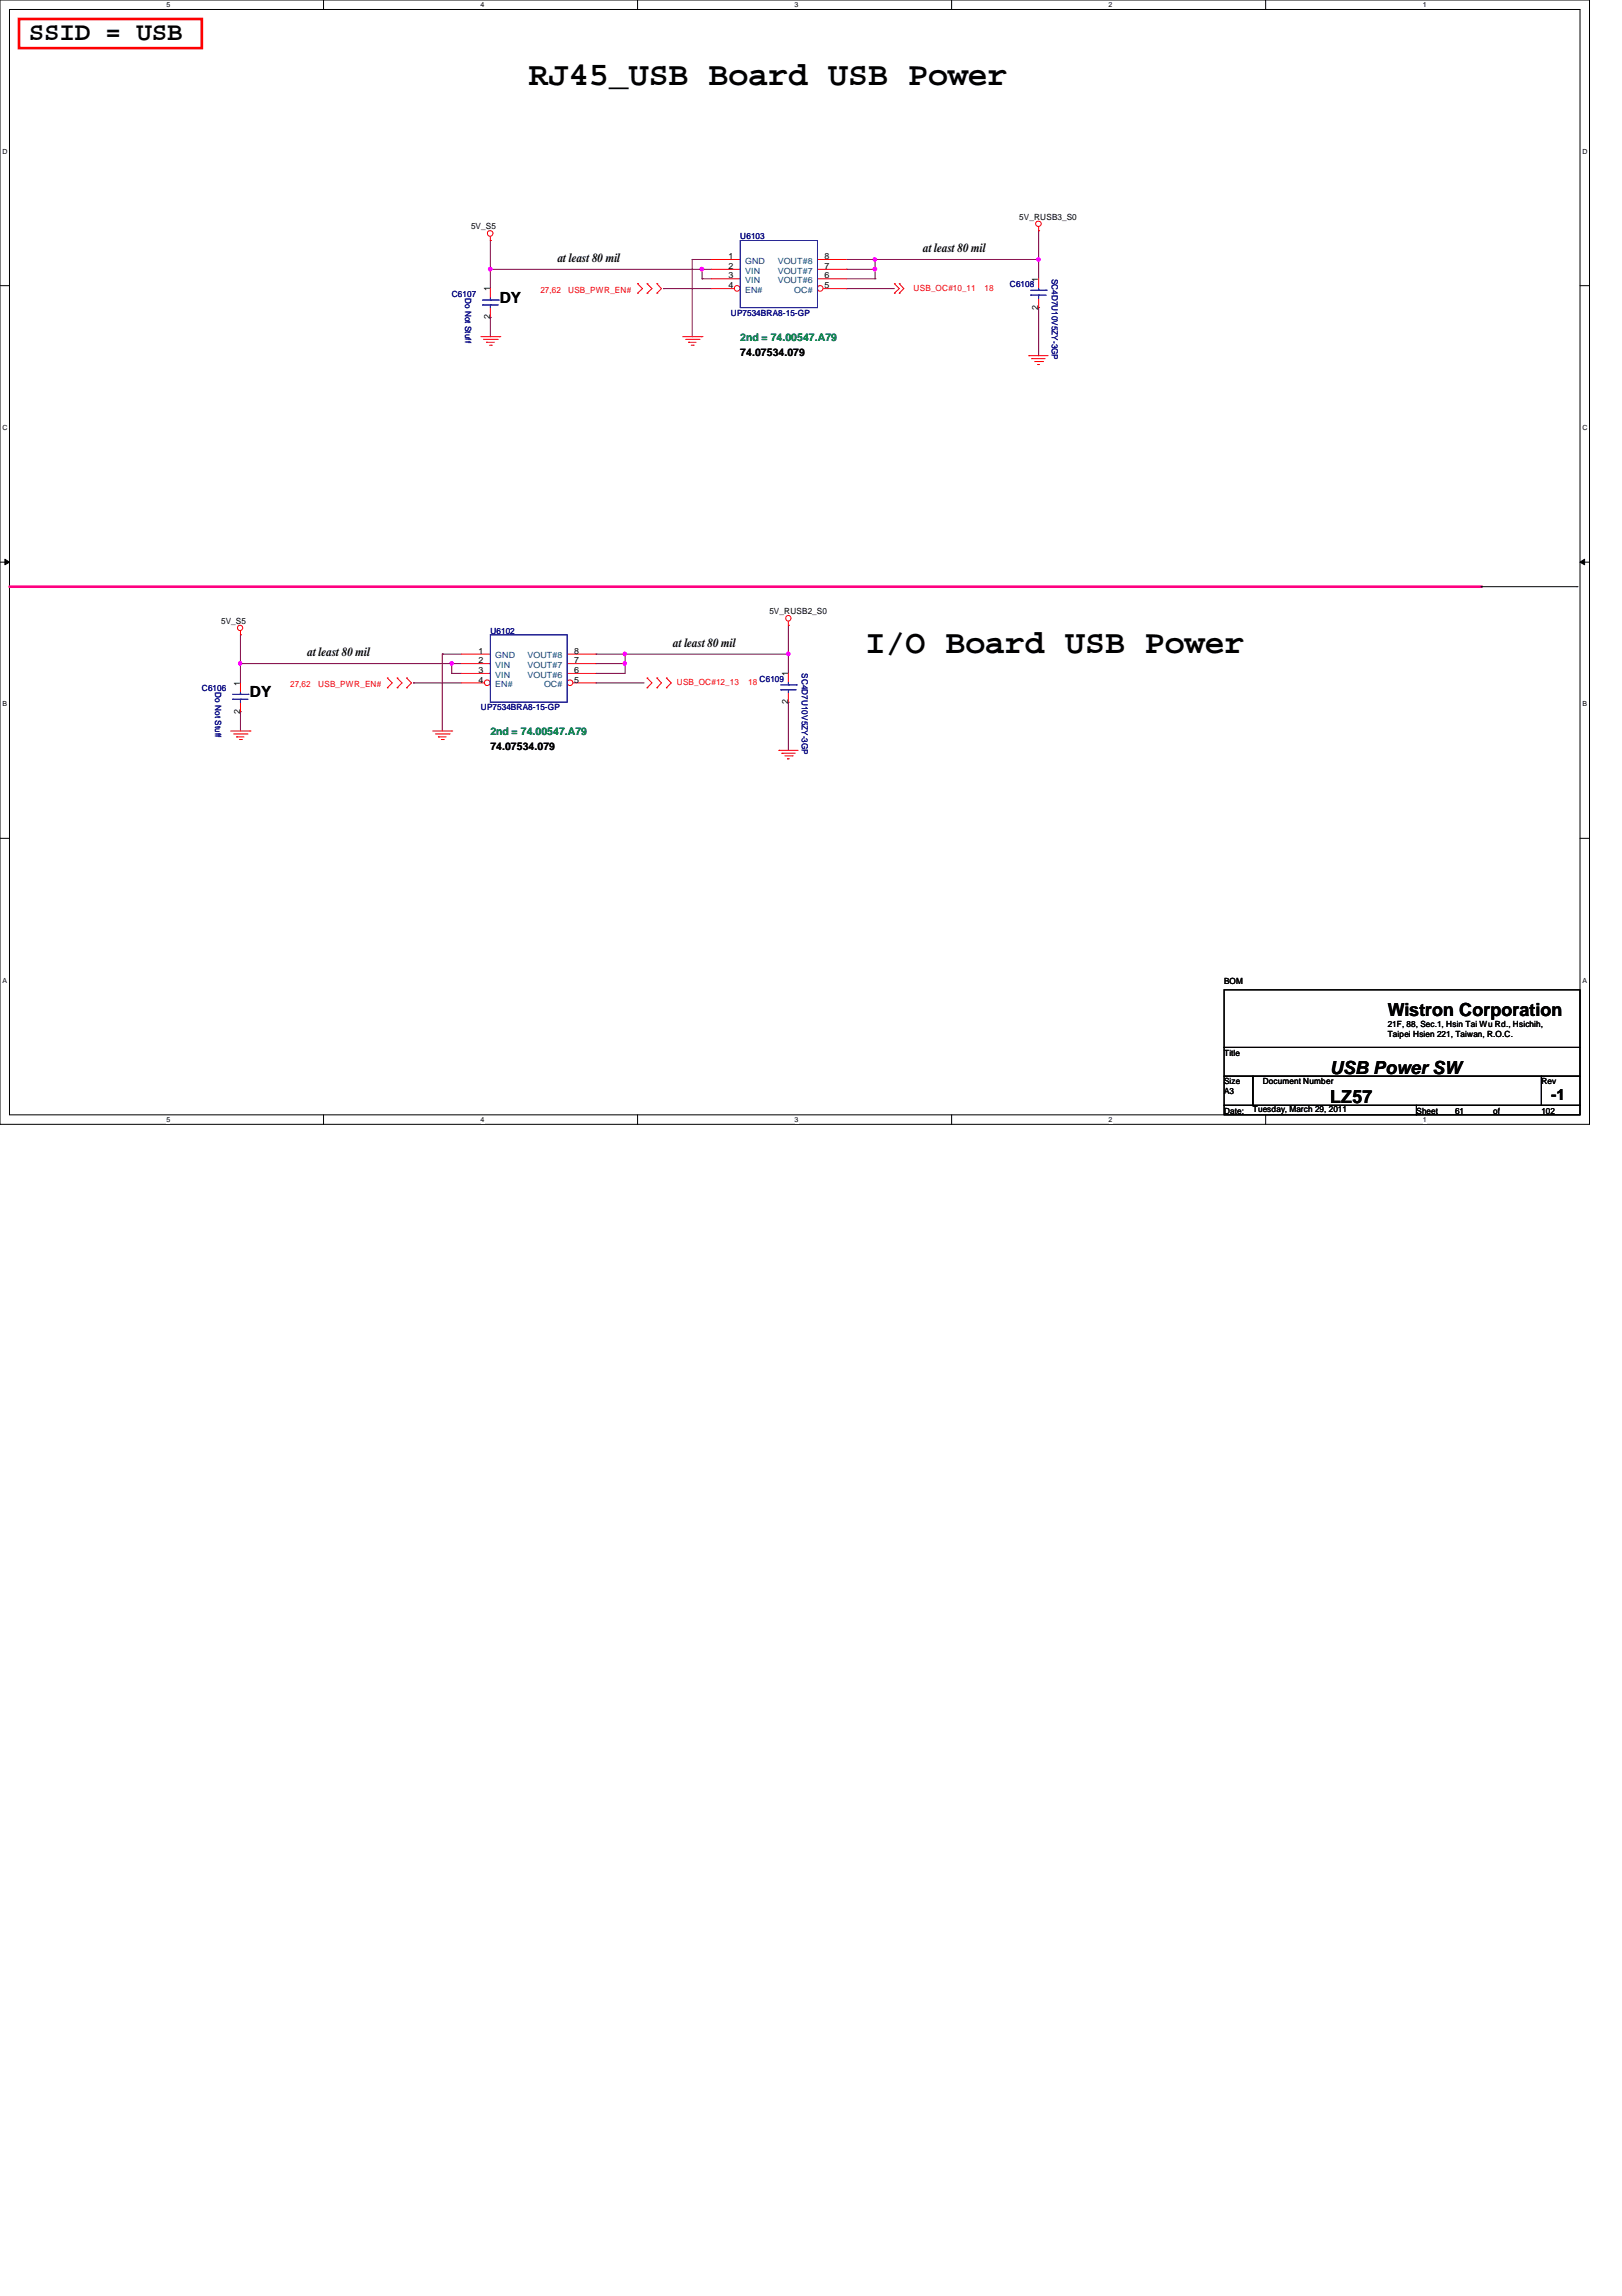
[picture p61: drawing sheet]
<svg xmlns="http://www.w3.org/2000/svg" width="210mm" height="297mm" viewBox="0 0 210 297" stroke-linecap="round" stroke-linejoin="round" font-family="sans-serif">
<defs><g id="words">
<g font-size="4.3">
<text x="68.5" y="11">RJ45_USB Board USB Power</text>
<text x="112" y="84.5">I/O Board USB Power</text>
</g>
<text font-size="3.3" x="3.7" y="5.2">SSID = USB</text>
<g font-size="2.3">
<text x="179.6" y="131.4">Wistron Corporation</text>
<text x="172.1" y="142.7">LZ57</text>
<text x="172.1" y="138.9">USB Power SW</text>
</g>
<g font-size="2">
<text x="64.7" y="39.2">DY</text>
<text x="32.3" y="90.2">DY</text>
<text x="200.7" y="142.4">-1</text>
</g>
<g font-size="1.6">
<text x="72.2" y="33.9">at least 80 mil</text>
<text x="119.5" y="32.6">at least 80 mil</text>
<text x="87.1" y="83.7">at least 80 mil</text>
<text x="39.8" y="84.9">at least 80 mil</text>
</g>
<g font-size="1.4" fill="#008040">
<text x="95.8" y="44.1">2nd = 74.00547.A79</text>
<text x="63.5" y="95.1">2nd = 74.00547.A79</text>
</g>
<g font-size="1.4">
<text x="95.8" y="46.1">74.07534.079</text>
<text x="63.5" y="97.1">74.07534.079</text>
</g>
<g font-size="1.1">
<text x="61" y="29.7">5V_S5</text>
<text x="131.9" y="28.4">5V_RUSB3_S0</text>
<text x="94.3" y="33.5">1</text>
<text x="94.3" y="34.8">2</text>
<text x="106.7" y="34.8">7</text>
<text x="106.7" y="33.5">8</text>
<text x="63.4" y="41.3" transform="rotate(-90 63.4 41.3)">2</text>
<text x="63.4" y="37.7" transform="rotate(-90 63.4 37.7)">1</text>
<text x="94.3" y="36">3</text>
<text x="94.3" y="37.3">4</text>
<text x="106.7" y="37.3">5</text>
<text x="106.7" y="36">6</text>
<text x="134.4" y="40.1" transform="rotate(-90 134.4 40.1)">2</text>
<text x="134.4" y="36.4" transform="rotate(-90 134.4 36.4)">1</text>
<text x="28.6" y="80.7">5V_S5</text>
<text x="99.6" y="79.5">5V_RUSB2_S0</text>
<text x="31.1" y="88.7" transform="rotate(-90 31.1 88.7)">1</text>
<text x="61.9" y="84.6">1</text>
<text x="61.9" y="85.8">2</text>
<text x="61.9" y="87.1">3</text>
<text x="61.9" y="88.3">4</text>
<text x="74.3" y="88.3">5</text>
<text x="74.3" y="87.1">6</text>
<text x="74.3" y="85.8">7</text>
<text x="74.3" y="84.6">8</text>
<text x="102" y="87.5" transform="rotate(-90 102 87.5)">1</text>
<text x="31.1" y="92.4" transform="rotate(-90 31.1 92.4)">2</text>
<text x="102" y="91.1" transform="rotate(-90 102 91.1)">2</text>
<text x="158.4" y="127.3">BOM</text>
<text x="158.4" y="136.6">Title</text>
<text x="179.6" y="132.8">21F, 88, Sec.1, Hsin Tai Wu Rd., Hsichih,</text>
<text x="179.6" y="134.2">Taipei Hsien 221, Taiwan, R.O.C.</text>
<text x="158.4" y="140.3">Size</text>
<text x="158.4" y="141.6">A3</text>
<text x="162.1" y="143.8">Tuesday, March 29, 2011</text>
<text x="163.4" y="140.3">Document Number</text>
<text x="199.5" y="140.3">Rev</text>
<text x="158.4" y="144.1">Date:</text>
<text x="183.3" y="144.1">Sheet</text>
<text x="188.3" y="144.1">61</text>
<text x="193.3" y="144.1">of</text>
<text x="199.5" y="144.1">102</text>
</g>
<g font-size="1.1" fill="#000080">
<text x="95.8" y="30.9">U6103</text>
<text x="58.5" y="38.4">C6107</text>
<text x="60.2" y="38.6" transform="rotate(90 60.2 38.6)">Do Not Stuff</text>
<text x="94.6" y="40.9">UP7534BRA8-15-GP</text>
<text x="130.7" y="37.1">C6108</text>
<text x="136.1" y="36.1" transform="rotate(90 136.1 36.1)">SC4D7U10V5ZY-3GP</text>
<text x="63.5" y="82">U6102</text>
<text x="26.1" y="89.4">C6106</text>
<text x="27.9" y="89.6" transform="rotate(90 27.9 89.6)">Do Not Stuff</text>
<text x="98.3" y="88.2">C6109</text>
<text x="103.8" y="87.1" transform="rotate(90 103.8 87.1)">SC4D7U10V5ZY-3GP</text>
<text x="62.2" y="91.9">UP7534BRA8-15-GP</text>
</g>
<g font-size="1.1" fill="#004080">
<text x="96.4" y="34.1">GND</text>
<text x="96.4" y="35.4">VIN</text>
<text x="100.7" y="35.4">VOUT#7</text>
<text x="100.7" y="34.1">VOUT#8</text>
<text x="96.4" y="36.6">VIN</text>
<text x="96.4" y="37.9">EN#</text>
<text x="100.7" y="36.6">VOUT#6</text>
<text x="102.8" y="37.9">OC#</text>
<text x="64.1" y="85.2">GND</text>
<text x="64.1" y="86.4">VIN</text>
<text x="64.1" y="87.7">VIN</text>
<text x="64.1" y="88.9">EN#</text>
<text x="68.3" y="87.7">VOUT#6</text>
<text x="68.3" y="86.4">VOUT#7</text>
<text x="68.3" y="85.2">VOUT#8</text>
<text x="70.4" y="88.9">OC#</text>
</g>
<g font-size="1.1" fill="#f00">
<text x="69.9" y="37.9">27,62</text>
<text x="73.5" y="37.9">USB_PWR_EN#</text>
<text x="118.2" y="37.6">USB_OC#10_11</text>
<text x="127.4" y="37.6">18</text>
<text x="37.5" y="88.9">27,62</text>
<text x="41.2" y="88.9">USB_PWR_EN#</text>
<text x="87.6" y="88.6">USB_OC#12_13</text>
<text x="96.8" y="88.6">18</text>
</g>
<g font-size=".9">
<text x="21.5" y=".9">5</text>
<text x="62.2" y=".9">4</text>
<text x="102.8" y=".9">3</text>
<text x="143.5" y=".9">2</text>
<text x="184.1" y=".9">1</text>
<text x=".3" y="19.9">D</text>
<text x="204.8" y="19.9">D</text>
<text x=".3" y="55.6">C</text>
<text x="204.8" y="55.6">C</text>
<text x=".3" y="91.4">B</text>
<text x="204.8" y="91.4">B</text>
<text x=".3" y="127.1">A</text>
<text x="204.8" y="127.1">A</text>
<text x="21.5" y="145.2">5</text>
<text x="62.2" y="145.2">4</text>
<text x="102.8" y="145.2">3</text>
<text x="143.5" y="145.2">2</text>
<text x="184.1" y="145.2">1</text>
</g>
</g></defs>
<path d="M0 0h205.7v145.5h-205.7zM1.2 1.2h203.3v143h-203.3z" fill="none" stroke="#000" stroke-width=".13"/>
<g fill="#fff">
<path d="M21.5 .1h.6v1h-.6z"/>
<path d="M21.5 144.4h.6v1h-.6z"/>
</g>
<path d="M41.9 0v1.2M41.9 144.2v1.3" fill="none" stroke="#000" stroke-width=".13"/>
<g fill="#fff">
<path d="M62.2 .1h.5v1h-.5z"/>
<path d="M62.2 144.4h.5v1h-.5z"/>
</g>
<path d="M82.5 0v1.2M82.5 144.2v1.3" fill="none" stroke="#000" stroke-width=".13"/>
<g fill="#fff">
<path d="M102.8 .1h.5v1h-.5z"/>
<path d="M102.8 144.4h.5v1h-.5z"/>
</g>
<path d="M123.1 0v1.2M123.1 144.2v1.3" fill="none" stroke="#000" stroke-width=".13"/>
<g fill="#fff">
<path d="M143.5 .1h.5v1h-.5z"/>
<path d="M143.5 144.4h.5v1h-.5z"/>
</g>
<path d="M163.8 0v1.2M163.8 144.2v1.3" fill="none" stroke="#000" stroke-width=".13"/>
<g fill="#fff">
<path d="M184.1 .1h.5v1h-.5z"/>
<path d="M184.1 144.4h.5v1h-.5z"/>
<path d="M.3 19.1h.7v1h-.7z"/>
<path d="M204.8 19.1h.6v1h-.6z"/>
<path d="M.3 54.8h.7v1h-.7z"/>
<path d="M204.8 54.8h.6v1h-.6z"/>
</g>
<path d="M0 37h1.2M204.5 37h1.2" fill="none" stroke="#000" stroke-width=".13"/>
<g fill="#fff">
<path d="M.3 90.6h.6v1h-.6z"/>
<path d="M204.8 90.6h.6v1h-.6z"/>
</g>
<path d="M0 72.7h1.2M.6 72.3l.6 .4-.6 .4zM204.5 72.7l.6-.4v.8zM204.5 72.7h1.2" fill="none" stroke="#000" stroke-width=".13"/>
<path d="M.6 72.3l.6 .4-.6 .4zM204.5 72.7l.6-.4v.8z" fill="#000"/>
<g fill="#fff">
<path d="M.3 126.3h.6v1h-.6z"/>
<path d="M204.8 126.3h.6v1h-.6z"/>
</g>
<path d="M0 108.5h1.2M204.5 108.5h1.2" fill="none" stroke="#000" stroke-width=".13"/>
<path d="M77.1 88.3h.1M77.1 85.9h.1M77.1 88.3h6.3M80.9 84.6h.1M80.9 84.6v1.3h-3.8M102 80.9h.1M102 80.9v3.7h-21.1" fill="none" stroke="#800040" stroke-width=".13"/>
<path d="M80.7 84.4h.3l.1 .2-.1 .2h-.1h-.2z" fill-rule="evenodd" fill="#f0f"/>
<path d="M80.7 84.4h.3l.1 .2-.1 .2h-.1h-.2z" fill="none" stroke="#f0f" stroke-width=".13"/>
<path d="M31.1 82.1h.1M31.1 85.9h.1M31.1 82.1v6.2M53.5 88.3h.1M53.5 88.3h6.2M57.2 84.6h.1M57.2 84.6v10M58.5 87.1h.1M58.5 85.9h.1M58.5 87.1h1.2M58.5 85.9h1.2" fill="none" stroke="#800040" stroke-width=".13"/>
<path d="M58.3 85.7h.3l.1 .1-.1 .2-.1 .1-.2-.1z" fill-rule="evenodd" fill="#f0f"/>
<path d="M58.3 85.7h.3l.1 .1-.1 .2-.1 .1-.2-.1z" fill="none" stroke="#f0f" stroke-width=".13"/>
<path d="M31.1 92.1h.1M31.1 85.9h.1M31.1 92.1v2.5M31.1 85.9h27.4M57.2 84.6h.1M57.2 84.6h2.5M58.5 85.9h.1M58.5 85.9v1.2" fill="none" stroke="#800040" stroke-width=".13"/>
<path d="M30.9 85.7h.3l.1 .1-.1 .2-.1 .1-.2-.1z" fill-rule="evenodd" fill="#f0f"/>
<path d="M30.9 85.7h.3l.1 .1-.1 .2-.1 .1-.2-.1z" fill="none" stroke="#f0f" stroke-width=".13"/>
<path d="M77.1 87.1h.1M80.9 85.9h.1M80.9 85.9v1.2h-3.8" fill="none" stroke="#800040" stroke-width=".13"/>
<path d="M80.7 85.7h.3l.1 .1-.1 .2-.1 .1-.2-.1z" fill-rule="evenodd" fill="#f0f"/>
<path d="M80.7 85.7h.3l.1 .1-.1 .2-.1 .1-.2-.1z" fill="none" stroke="#f0f" stroke-width=".13"/>
<path d="M109.5 37.3h.1M109.5 34.8h.1M109.5 37.3h6.2M113.2 33.6h.1M113.2 33.6v1.2h-3.7M134.4 29.8h.1M134.4 29.8v3.8h-21.2M77.1 84.6h.1M77.1 84.6h3.8" fill="none" stroke="#800040" stroke-width=".13"/>
<path d="M113 33.4h.4l.1 .2-.1 .1-.2 .1-.2-.1z" fill-rule="evenodd" fill="#f0f"/>
<path d="M113 33.4h.4l.1 .2-.1 .1-.2 .1-.2-.1z" fill="none" stroke="#f0f" stroke-width=".13"/>
<path d="M63.5 31.1h.1M63.5 34.8h.1M63.5 31.1v6.2M85.9 37.3h.1M85.9 37.3h6.2M89.6 33.6h.1M89.6 33.6v10M90.8 36.1h.1M90.8 34.8h.1M90.8 36.1h1.3M90.8 34.8h1.3" fill="none" stroke="#800040" stroke-width=".13"/>
<path d="M90.7 34.6h.3l.1 .2-.1 .2-.2 .1-.1-.1z" fill-rule="evenodd" fill="#f0f"/>
<path d="M90.7 34.6h.3l.1 .2-.1 .2-.2 .1-.1-.1z" fill="none" stroke="#f0f" stroke-width=".13"/>
<path d="M63.5 34.8h.1M63.5 34.8h27.3M89.6 33.6h.1M89.6 33.6h2.5M90.8 34.8h.1M90.8 34.8v1.3M63.5 41.1h.1M63.5 41.1v2.5" fill="none" stroke="#800040" stroke-width=".13"/>
<path d="M63.3 34.6h.3l.1 .2-.1 .2-.2 .1-.1-.1z" fill-rule="evenodd" fill="#f0f"/>
<path d="M63.3 34.6h.3l.1 .2-.1 .2-.2 .1-.1-.1z" fill="none" stroke="#f0f" stroke-width=".13"/>
<path d="M113.2 34.8h.1M113.2 34.8v1.3" fill="none" stroke="#800040" stroke-width=".13"/>
<path d="M113 34.6h.4l.1 .2-.1 .2-.2 .1-.2-.1z" fill-rule="evenodd" fill="#f0f"/>
<path d="M113 34.6h.4l.1 .2-.1 .2-.2 .1-.2-.1z" fill="none" stroke="#f0f" stroke-width=".13"/>
<path d="M109.5 33.6h.1M109.5 33.6h3.7M134.4 39.8h.1M134.4 33.6h.1M134.4 33.6v2.5M134.4 39.8v6.2" fill="none" stroke="#800040" stroke-width=".13"/>
<path d="M134.2 33.4h.3l.1 .2-.1 .1-.1 .1-.2-.1z" fill-rule="evenodd" fill="#f0f"/>
<path d="M134.2 33.4h.3l.1 .2-.1 .1-.1 .1-.2-.1z" fill="none" stroke="#f0f" stroke-width=".13"/>
<path d="M102 90.8h.1M102 84.6h.1M102 84.6v2.5M102 90.8v6.3" fill="none" stroke="#800040" stroke-width=".13"/>
<path d="M101.9 84.4h.3v.2v.2h-.2h-.1z" fill-rule="evenodd" fill="#f0f"/>
<path d="M101.9 84.4h.3v.2v.2h-.2h-.1z" fill="none" stroke="#f0f" stroke-width=".13"/>
<path d="M109.5 36.1h3.7M113.2 36.1h.1" fill="none" stroke="#800040" stroke-width=".13"/>
<g fill="none" stroke="#f00" stroke-width=".13">
<path d="M63.5 31.1h.1M63.5 30.6v.5M82.5 37.9h.1M82.5 36.7h.1M82.5 36.7l.6 .6-.6 .6M83.7 36.7h.1M83.7 37.9h.1M83.7 36.7l.7 .6-.7 .6M85 37.9h.1M85 36.7h.1M85 36.7l.6 .6-.6 .6M115.7 37.9h.1"/>
<path d="M115.7 36.7h.1M115.7 36.7l.7 .6-.7 .6M116.4 37.9h.1M116.4 36.7h.1M116.4 36.7l.6 .6-.6 .6M134.4 29.8h.1M134.4 29.3v.5M62.2 43.6h2.5M62.6 43.9h1.7M62.9 44.3h.1M62.9 44.3h1.1M63.3 44.7h.3"/>
<path d="M63.6 44.7h.1M64.3 43.9h.1M64.7 43.6h.1M88.3 43.6h2.5M88.7 43.9h1.8M89.1 44.3h.1M89.1 44.3h1M89.5 44.7h.2M89.7 44.7h.1M90.5 43.9h.1M90.8 43.6h.1M133.1 46h.1"/>
<path d="M133.1 46h2.5M133.5 46.4h.1M133.5 46.4h1.8M133.9 46.8h1M134.3 47.2h.1M134.3 47.2h.2M134.9 46.8h.1M29.8 94.6h2.5M30.2 95h1.8M30.6 95.3h.1M30.6 95.3h1M31 95.7h.2"/>
<path d="M31.1 82.1h.1M31.1 81.6v.5M31.2 95.7h.1M32 95h.1M32.3 94.6h.1M50.1 89h.1M50.1 87.7h.1M50.1 87.7l.7 .6-.7 .7M51.4 87.7h.1M51.4 89h.1M51.4 87.7l.6 .6-.6 .7M52.6 89h.1"/>
<path d="M52.6 87.7h.1M52.6 87.7l.7 .6-.7 .7M56 94.6h2.5M56.3 95h1.8M56.7 95.3h.1M56.7 95.3h1M57.1 95.7h.3M57.4 95.7h.1M58.1 95h.1M58.5 94.6h.1M83.7 89h.1M83.7 87.7h.1"/>
<path d="M83.7 87.7l.7 .6-.7 .7M85 87.7h.1M85 89h.1M85 87.7l.6 .6-.6 .7M86.2 89h.1M86.2 87.7h.1M86.2 87.7l.7 .6-.7 .7M100.8 97.1h.1M100.8 97.1h2.5M101.2 97.5h.1M101.2 97.5h1.7M101.6 97.8h.9"/>
<path d="M101.9 98.2h.1M101.9 98.2h.3M102 80.9h.1M102 80.4v.5M102.5 97.8h.1"/>
<circle cx="63.4" cy="30.2" r=".37"/>
<circle cx="134.4" cy="29" r=".36"/>
<circle cx="102" cy="80" r=".35"/>
<circle cx="31.1" cy="81.2" r=".34"/>
</g>
<path d="M158.4 128.1h46.1v7.4h-46.1zM158.4 135.5h46.1v3.7h-46.1zM158.4 139.2h3.7v3.8h-3.7zM162.1 139.2h37.4v3.8h-37.4zM199.5 139.2h5v3.8h-5zM158.4 143h24.9v1.2h-24.9zM183.3 143h21.2v1.2h-21.2z" fill="none" stroke="#000" stroke-width=".13"/>
<path d="M2.5 2.5h23.6v3.7h-23.6z" fill="none" stroke="#f00" stroke-width=".34"/>
<path d="M1.2 75.9h190.4" fill="none" stroke="#ff0080" stroke-width=".34"/>
<circle cx="191.6" cy="75.9" r=".17" fill="#ff0080"/>
<path d="M191.6 75.9h12.5M204.1 75.9h.1" fill="none" stroke="#000" stroke-width=".13"/>
<path d="M92.1 33.6h3.7M92.1 34.8h3.7M92.1 36.1h3.7M134.4 36.1v1.2M134.4 38.6v1.2M31.1 88.3v1.3M31.1 90.8v1.3" fill="none" stroke="#f00" stroke-width=".13"/>
<g fill="none" stroke="#00f" stroke-width=".13">
<path d="M133.4 38.2h.1M133.4 37.5h2M133.4 38.2h2M134.4 37.5h.1M134.4 38.2h.1M134.4 37.3v.2M134.4 38.2v.4M135.4 37.5h.1M30.1 90.5h.1M30.1 89.8h2M30.1 90.5h2M31.1 89.8h.1"/>
<path d="M31.1 90.5h.1M31.1 89.6v.2M31.1 90.5v.3M32.1 89.8h.1"/>
</g>
<circle cx="95.4" cy="37.3" r=".37" fill="#fff"/>
<g fill="none" stroke="#f00" stroke-width=".13">
<path d="M92.1 37.3h2.9"/>
<circle cx="95.4" cy="37.3" r=".37"/>
</g>
<circle cx="106.1" cy="37.3" r=".37" fill="#fff"/>
<g fill="none" stroke="#f00" stroke-width=".13">
<path d="M105.8 36.1h3.7M105.8 34.8h3.7M105.8 33.6h3.7M106.6 37.3h2.9M59.7 84.6h3.8M59.7 85.9h3.8M59.7 87.1h3.8"/>
<circle cx="106.1" cy="37.3" r=".37"/>
</g>
<path d="M95.8 31.1h10v8.7h-10z" fill="none" stroke="#00f" stroke-width=".13"/>
<circle cx="63" cy="88.3" r=".37" fill="#fff"/>
<g fill="none" stroke="#f00" stroke-width=".13">
<path d="M59.7 88.3h3"/>
<circle cx="63" cy="88.3" r=".37"/>
</g>
<circle cx="73.8" cy="88.3" r=".37" fill="#fff"/>
<g fill="none" stroke="#f00" stroke-width=".13">
<path d="M63.5 37.3v1.3M63.5 39.8v1.3M73.4 87.1h3.7M73.4 85.9h3.7M73.4 84.6h3.7M74.2 88.3h2.9M102 87.1v1.2M102 89.6v1.2"/>
<circle cx="73.8" cy="88.3" r=".37"/>
</g>
<g fill="none" stroke="#00f" stroke-width=".13">
<path d="M62.4 39.5h.1M62.4 38.8h2.1M62.4 39.5h2.1M63.5 38.8h.1M63.5 39.5h.1M63.5 38.6v.2M63.5 39.5v.3M64.5 38.8h.1M63.5 82.1h9.9v8.7h-9.9zM101 89.2h.1M101 88.6h2M101 89.2h2"/>
<path d="M102 88.6h.1M102 89.2h.1M102 88.3v.3M102 89.2v.4M103 88.6h.1"/>
</g>
<path d="M80.7 84.4h.3l.1 .2-.1 .2h-.1h-.2z" fill-rule="evenodd" fill="#f0f"/>
<path d="M80.7 84.4h.3l.1 .2-.1 .2h-.1h-.2z" fill="none" stroke="#f0f" stroke-width=".13"/>
<path d="M58.3 85.7h.3l.1 .1-.1 .2-.1 .1-.2-.1z" fill-rule="evenodd" fill="#f0f"/>
<path d="M58.3 85.7h.3l.1 .1-.1 .2-.1 .1-.2-.1z" fill="none" stroke="#f0f" stroke-width=".13"/>
<path d="M30.9 85.7h.3l.1 .1-.1 .2-.1 .1-.2-.1z" fill-rule="evenodd" fill="#f0f"/>
<path d="M30.9 85.7h.3l.1 .1-.1 .2-.1 .1-.2-.1z" fill="none" stroke="#f0f" stroke-width=".13"/>
<path d="M80.7 85.7h.3l.1 .1-.1 .2-.1 .1-.2-.1z" fill-rule="evenodd" fill="#f0f"/>
<path d="M80.7 85.7h.3l.1 .1-.1 .2-.1 .1-.2-.1z" fill="none" stroke="#f0f" stroke-width=".13"/>
<path d="M113 33.4h.4l.1 .2-.1 .1-.2 .1-.2-.1z" fill-rule="evenodd" fill="#f0f"/>
<path d="M113 33.4h.4l.1 .2-.1 .1-.2 .1-.2-.1z" fill="none" stroke="#f0f" stroke-width=".13"/>
<path d="M90.7 34.6h.3l.1 .2-.1 .2-.2 .1-.1-.1z" fill-rule="evenodd" fill="#f0f"/>
<path d="M90.7 34.6h.3l.1 .2-.1 .2-.2 .1-.1-.1z" fill="none" stroke="#f0f" stroke-width=".13"/>
<path d="M63.3 34.6h.3l.1 .2-.1 .2-.2 .1-.1-.1z" fill-rule="evenodd" fill="#f0f"/>
<path d="M63.3 34.6h.3l.1 .2-.1 .2-.2 .1-.1-.1z" fill="none" stroke="#f0f" stroke-width=".13"/>
<path d="M113 34.6h.4l.1 .2-.1 .2-.2 .1-.2-.1z" fill-rule="evenodd" fill="#f0f"/>
<path d="M113 34.6h.4l.1 .2-.1 .2-.2 .1-.2-.1z" fill="none" stroke="#f0f" stroke-width=".13"/>
<path d="M134.2 33.4h.3l.1 .2-.1 .1-.1 .1-.2-.1z" fill-rule="evenodd" fill="#f0f"/>
<path d="M134.2 33.4h.3l.1 .2-.1 .1-.1 .1-.2-.1z" fill="none" stroke="#f0f" stroke-width=".13"/>
<path d="M101.9 84.4h.3v.2v.2h-.2h-.1z" fill-rule="evenodd" fill="#f0f"/>
<path d="M101.9 84.4h.3v.2v.2h-.2h-.1z" fill="none" stroke="#f0f" stroke-width=".13"/>
<use href="#words"/>
</svg>
